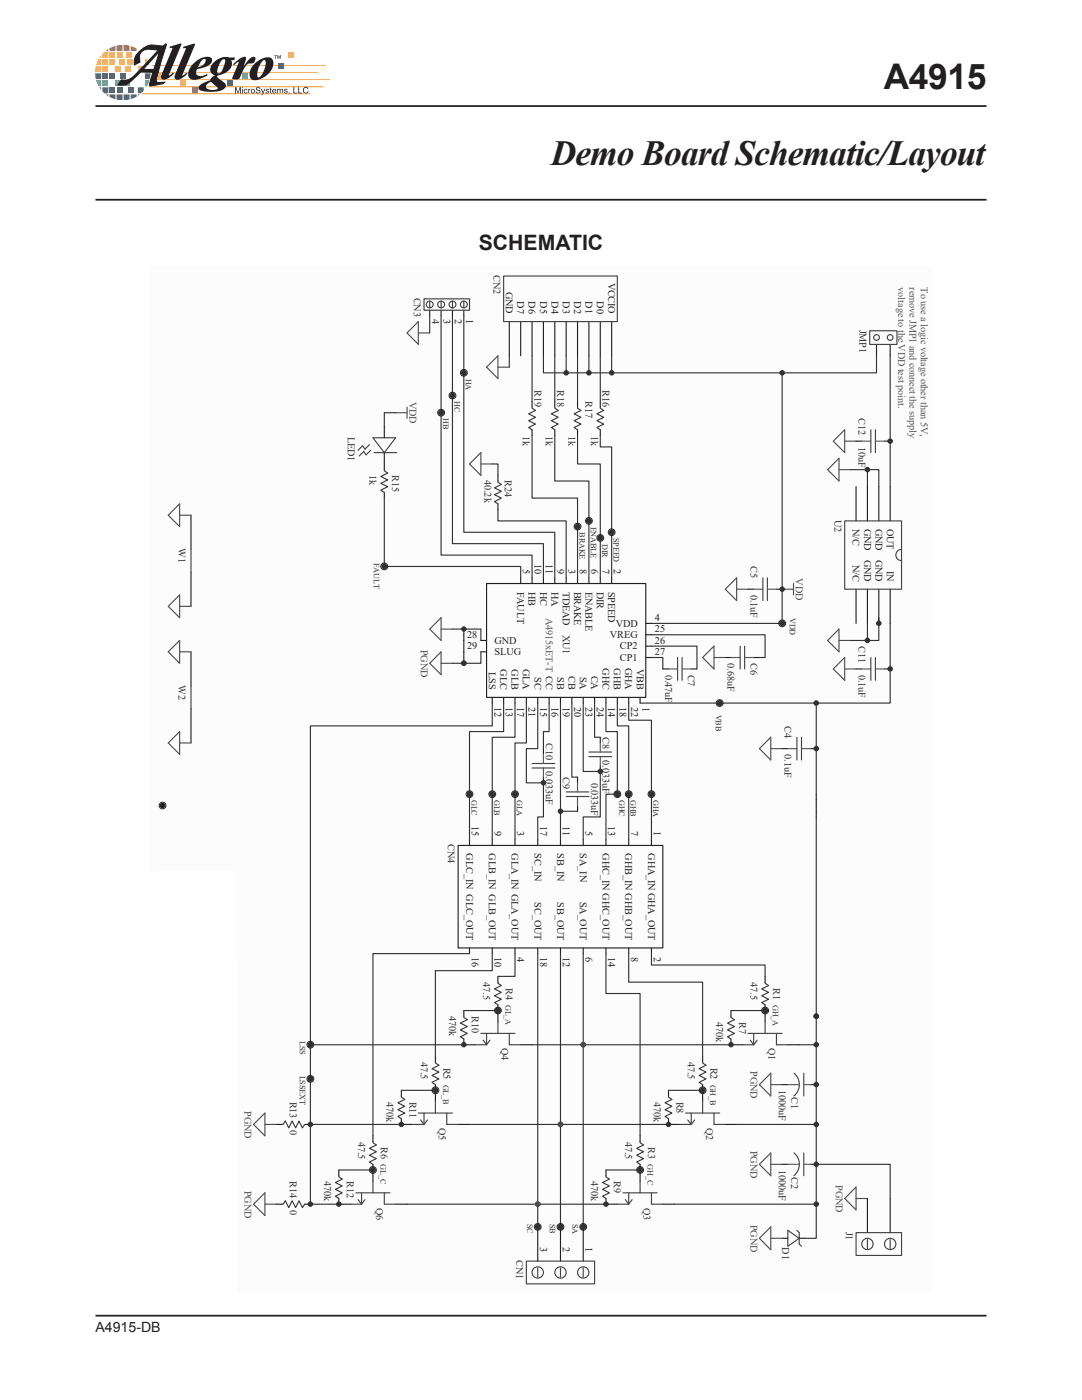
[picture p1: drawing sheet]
<svg xmlns="http://www.w3.org/2000/svg" width="216mm" height="279mm" viewBox="0 0 216 279" stroke-linecap="round" stroke-linejoin="round" font-family="sans-serif">
<defs><g id="words">
<g font-size="7.1" fill="#231f20">
<text x="176.3" y="17.8">A4915</text>
<text x="109.9" y="32.9">Demo Board Schematic/Layout</text>
</g>
<text font-size="4.2" fill="#231f20" x="95.5" y="49.8">SCHEMATIC</text>
<text font-size="2.8" fill="#231f20" x="19" y="265.9">A4915-DB</text>
<g font-size="2" fill="#323031">
<text x="82.6" y="59.4" transform="rotate(90 82.6 59.4)">CN3</text>
<text x="98.5" y="54.9" transform="rotate(90 98.5 54.9)">CN2</text>
<text x="171.5" y="65.8" transform="rotate(90 171.5 65.8)">JMP1</text>
<text x="106.6" y="77.8" transform="rotate(90 106.6 77.8)">R19</text>
<text x="111.2" y="77.8" transform="rotate(90 111.2 77.8)">R18</text>
<text x="120.2" y="77.8" transform="rotate(90 120.2 77.8)">R16</text>
<text x="116.8" y="80.1" transform="rotate(90 116.8 80.1)">R17</text>
<text x="171.3" y="83.5" transform="rotate(90 171.3 83.5)">C12</text>
<text x="69.4" y="87.1" transform="rotate(90 69.4 87.1)">LED1</text>
<text x="104.4" y="86.9" transform="rotate(90 104.4 86.9)">1k</text>
<text x="108.9" y="86.9" transform="rotate(90 108.9 86.9)">1k</text>
<text x="113.4" y="86.9" transform="rotate(90 113.4 86.9)">1k</text>
<text x="118" y="86.9" transform="rotate(90 118 86.9)">1k</text>
<text x="171.3" y="89.2" transform="rotate(90 171.3 89.2)">10uF</text>
<text x="73.7" y="94.9" transform="rotate(90 73.7 94.9)">1k</text>
<text x="78.3" y="94.9" transform="rotate(90 78.3 94.9)">R15</text>
<text x="96.6" y="95.8" transform="rotate(90 96.6 95.8)">40.2k</text>
<text x="100.7" y="95.8" transform="rotate(90 100.7 95.8)">R24</text>
<text x="166.5" y="103.7" transform="rotate(90 166.5 103.7)">U2</text>
<text x="35.6" y="109.4" transform="rotate(90 35.6 109.4)">W1</text>
<text x="149.7" y="113.1" transform="rotate(90 149.7 113.1)">C5</text>
<text x="149.7" y="118.7" transform="rotate(90 149.7 118.7)">0.1uF</text>
<text x="112.3" y="126.7" transform="rotate(90 112.3 126.7)">XU1</text>
<text x="171.3" y="129" transform="rotate(90 171.3 129)">C11</text>
<text x="35.6" y="136.7" transform="rotate(90 35.6 136.7)">W2</text>
<text x="132.7" y="134.6" transform="rotate(90 132.7 134.6)">0.47uF</text>
<text x="137.3" y="134.6" transform="rotate(90 137.3 134.6)">C7</text>
<text x="145.2" y="132.4" transform="rotate(90 145.2 132.4)">0.68uF</text>
<text x="149.7" y="132.4" transform="rotate(90 149.7 132.4)">C6</text>
<text x="171.3" y="134.6" transform="rotate(90 171.3 134.6)">0.1uF</text>
<text x="108.9" y="148.3" transform="rotate(90 108.9 148.3)">C10</text>
<text x="120.2" y="147.1" transform="rotate(90 120.2 147.1)">C8</text>
<text x="156.5" y="144.9" transform="rotate(90 156.5 144.9)">C4</text>
<text x="108.9" y="154" transform="rotate(90 108.9 154)">0.033uF</text>
<text x="112.3" y="155.1" transform="rotate(90 112.3 155.1)">C9</text>
<text x="120.2" y="151.7" transform="rotate(90 120.2 151.7)">0.033uF</text>
<text x="156.5" y="150.6" transform="rotate(90 156.5 150.6)">0.1uF</text>
<text x="118" y="156.2" transform="rotate(90 118 156.2)">0.033uF</text>
<text x="89.4" y="168.5" transform="rotate(90 89.4 168.5)">CN4</text>
<text x="96.4" y="196" transform="rotate(90 96.4 196)">47.5</text>
<text x="100.9" y="197.1" transform="rotate(90 100.9 197.1)">R4</text>
<text x="149.7" y="196" transform="rotate(90 149.7 196)">47.5</text>
<text x="154.3" y="197.1" transform="rotate(90 154.3 197.1)">R1</text>
<text x="89.6" y="202.8" transform="rotate(90 89.6 202.8)">470k</text>
<text x="94.1" y="202.8" transform="rotate(90 94.1 202.8)">R10</text>
<text x="142.9" y="204" transform="rotate(90 142.9 204)">470k</text>
<text x="147.5" y="204" transform="rotate(90 147.5 204)">R7</text>
<text x="100.1" y="209.2" transform="rotate(90 100.1 209.2)">Q4</text>
<text x="153.4" y="209.2" transform="rotate(90 153.4 209.2)">Q1</text>
<text x="83.9" y="211.9" transform="rotate(90 83.9 211.9)">47.5</text>
<text x="88.5" y="213.1" transform="rotate(90 88.5 213.1)">R5</text>
<text x="137.3" y="211.9" transform="rotate(90 137.3 211.9)">47.5</text>
<text x="141.8" y="213.1" transform="rotate(90 141.8 213.1)">R2</text>
<text x="57.9" y="219.9" transform="rotate(90 57.9 219.9)">R13</text>
<text x="77.1" y="219.9" transform="rotate(90 77.1 219.9)">470k</text>
<text x="81.7" y="219.9" transform="rotate(90 81.7 219.9)">R11</text>
<text x="130.4" y="219.9" transform="rotate(90 130.4 219.9)">470k</text>
<text x="135" y="219.9" transform="rotate(90 135 219.9)">R8</text>
<text x="155.4" y="217.6" transform="rotate(90 155.4 217.6)">1000uF</text>
<text x="157.9" y="219" transform="rotate(90 157.9 219)">C1</text>
<text x="57.9" y="225.6" transform="rotate(90 57.9 225.6)">0</text>
<text x="71.5" y="227.8" transform="rotate(90 71.5 227.8)">47.5</text>
<text x="87.6" y="225.1" transform="rotate(90 87.6 225.1)">Q5</text>
<text x="124.8" y="227.8" transform="rotate(90 124.8 227.8)">47.5</text>
<text x="140.9" y="225.1" transform="rotate(90 140.9 225.1)">Q2</text>
<text x="76" y="229" transform="rotate(90 76 229)">R6</text>
<text x="129.3" y="229" transform="rotate(90 129.3 229)">R3</text>
<text x="155.4" y="233.5" transform="rotate(90 155.4 233.5)">1000uF</text>
<text x="57.9" y="235.8" transform="rotate(90 57.9 235.8)">R14</text>
<text x="64.7" y="235.8" transform="rotate(90 64.7 235.8)">470k</text>
<text x="69.2" y="235.8" transform="rotate(90 69.2 235.8)">R12</text>
<text x="118" y="235.8" transform="rotate(90 118 235.8)">470k</text>
<text x="122.5" y="235.8" transform="rotate(90 122.5 235.8)">R9</text>
<text x="157.9" y="234.9" transform="rotate(90 157.9 234.9)">C2</text>
<text x="57.9" y="241.5" transform="rotate(90 57.9 241.5)">0</text>
<text x="75.1" y="241" transform="rotate(90 75.1 241)">Q6</text>
<text x="128.4" y="241" transform="rotate(90 128.4 241)">Q3</text>
<text x="168.8" y="245.8" transform="rotate(90 168.8 245.8)">J1</text>
<text x="103" y="251.5" transform="rotate(90 103 251.5)">CN1</text>
<text x="156.1" y="249" transform="rotate(90 156.1 249)">D1</text>
</g>
<g font-size="2" fill="#231f20">
<text x="100.9" y="58.3" transform="rotate(90 100.9 58.3)">GND</text>
<text x="121.4" y="56.4" transform="rotate(90 121.4 56.4)">VCCIO</text>
<text x="86.2" y="63.7" transform="rotate(90 86.2 63.7)">4</text>
<text x="88.5" y="63.7" transform="rotate(90 88.5 63.7)">3</text>
<text x="90.7" y="63.7" transform="rotate(90 90.7 63.7)">2</text>
<text x="93" y="63.7" transform="rotate(90 93 63.7)">1</text>
<text x="103.2" y="60.2" transform="rotate(90 103.2 60.2)">D7</text>
<text x="105.5" y="60.2" transform="rotate(90 105.5 60.2)">D6</text>
<text x="107.8" y="60.2" transform="rotate(90 107.8 60.2)">D5</text>
<text x="110" y="60.2" transform="rotate(90 110 60.2)">D4</text>
<text x="112.3" y="60.2" transform="rotate(90 112.3 60.2)">D3</text>
<text x="114.6" y="60.2" transform="rotate(90 114.6 60.2)">D2</text>
<text x="116.8" y="60.2" transform="rotate(90 116.8 60.2)">D1</text>
<text x="119.1" y="60.2" transform="rotate(90 119.1 60.2)">D0</text>
<text x="170.1" y="105.6" transform="rotate(90 170.1 105.6)">N/C</text>
<text x="172.4" y="105.6" transform="rotate(90 172.4 105.6)">GND</text>
<text x="174.7" y="105.6" transform="rotate(90 174.7 105.6)">GND</text>
<text x="176.9" y="105.6" transform="rotate(90 176.9 105.6)">OUT</text>
<text x="104.4" y="113.6" transform="rotate(90 104.4 113.6)">5</text>
<text x="106.6" y="112.6" transform="rotate(90 106.6 112.6)">10</text>
<text x="108.9" y="112.6" transform="rotate(90 108.9 112.6)">11</text>
<text x="111.2" y="113.6" transform="rotate(90 111.2 113.6)">9</text>
<text x="113.4" y="113.6" transform="rotate(90 113.4 113.6)">3</text>
<text x="115.7" y="113.6" transform="rotate(90 115.7 113.6)">8</text>
<text x="118" y="113.6" transform="rotate(90 118 113.6)">6</text>
<text x="120.2" y="113.6" transform="rotate(90 120.2 113.6)">7</text>
<text x="122.5" y="113.6" transform="rotate(90 122.5 113.6)">2</text>
<text x="170.1" y="112.7" transform="rotate(90 170.1 112.7)">N/C</text>
<text x="172.4" y="111.7" transform="rotate(90 172.4 111.7)">GND</text>
<text x="174.7" y="111.7" transform="rotate(90 174.7 111.7)">GND</text>
<text x="176.9" y="113.9" transform="rotate(90 176.9 113.9)">IN</text>
<text x="103.2" y="118.1" transform="rotate(90 103.2 118.1)">FAULT</text>
<text x="105.5" y="118.1" transform="rotate(90 105.5 118.1)">HB</text>
<text x="107.8" y="118.1" transform="rotate(90 107.8 118.1)">HC</text>
<text x="110" y="118.1" transform="rotate(90 110 118.1)">HA</text>
<text x="112.3" y="118.1" transform="rotate(90 112.3 118.1)">TDEAD</text>
<text x="114.6" y="118.1" transform="rotate(90 114.6 118.1)">BRAKE</text>
<text x="116.8" y="118.1" transform="rotate(90 116.8 118.1)">ENABLE</text>
<text x="119.1" y="118.1" transform="rotate(90 119.1 118.1)">DIR</text>
<text x="121.4" y="118.1" transform="rotate(90 121.4 118.1)">SPEED</text>
<text x="122.9" y="125.1">VDD</text>
<text x="130.7" y="123.9">4</text>
<text x="93.2" y="127.3">28</text>
<text x="93.2" y="129.6">29</text>
<text x="98.7" y="128.5">GND</text>
<text x="98.7" y="130.7">SLUG</text>
<text x="121.7" y="127.3">VREG</text>
<text x="123.7" y="129.6">CP2</text>
<text x="123.7" y="131.9">CP1</text>
<text x="130.7" y="128.5">26</text>
<text x="130.7" y="130.7">27</text>
<text x="130.7" y="126.2">25</text>
<text x="97.5" y="134.2" transform="rotate(90 97.5 134.2)">LSS</text>
<text x="99.8" y="133.6" transform="rotate(90 99.8 133.6)">GLC</text>
<text x="102.1" y="133.6" transform="rotate(90 102.1 133.6)">GLB</text>
<text x="104.4" y="133.5" transform="rotate(90 104.4 133.5)">GLA</text>
<text x="106.6" y="135.2" transform="rotate(90 106.6 135.2)">SC</text>
<text x="111.2" y="135.2" transform="rotate(90 111.2 135.2)">SB</text>
<text x="113.4" y="134.9" transform="rotate(90 113.4 134.9)">CB</text>
<text x="115.7" y="135" transform="rotate(90 115.7 135)">SA</text>
<text x="118" y="134.8" transform="rotate(90 118 134.8)">CA</text>
<text x="120.2" y="133.4" transform="rotate(90 120.2 133.4)">GHC</text>
<text x="122.5" y="133.4" transform="rotate(90 122.5 133.4)">GHB</text>
<text x="124.8" y="133.3" transform="rotate(90 124.8 133.3)">GHA</text>
<text x="127" y="133.5" transform="rotate(90 127 133.5)">VBB</text>
<text x="98.7" y="141" transform="rotate(90 98.7 141)">12</text>
<text x="100.9" y="141" transform="rotate(90 100.9 141)">13</text>
<text x="103.2" y="141" transform="rotate(90 103.2 141)">17</text>
<text x="105.5" y="141" transform="rotate(90 105.5 141)">21</text>
<text x="107.8" y="141" transform="rotate(90 107.8 141)">15</text>
<text x="110" y="141" transform="rotate(90 110 141)">16</text>
<text x="112.3" y="141" transform="rotate(90 112.3 141)">19</text>
<text x="114.6" y="141" transform="rotate(90 114.6 141)">20</text>
<text x="116.8" y="141" transform="rotate(90 116.8 141)">23</text>
<text x="119.1" y="141" transform="rotate(90 119.1 141)">24</text>
<text x="121.4" y="141" transform="rotate(90 121.4 141)">14</text>
<text x="123.6" y="141" transform="rotate(90 123.6 141)">18</text>
<text x="125.9" y="141" transform="rotate(90 125.9 141)">22</text>
<text x="128.2" y="141" transform="rotate(90 128.2 141)">1</text>
<text x="94.1" y="164.9" transform="rotate(90 94.1 164.9)">15</text>
<text x="98.7" y="165.9" transform="rotate(90 98.7 165.9)">9</text>
<text x="103.2" y="165.9" transform="rotate(90 103.2 165.9)">3</text>
<text x="107.8" y="164.9" transform="rotate(90 107.8 164.9)">17</text>
<text x="112.3" y="164.9" transform="rotate(90 112.3 164.9)">11</text>
<text x="116.8" y="165.9" transform="rotate(90 116.8 165.9)">5</text>
<text x="121.4" y="164.9" transform="rotate(90 121.4 164.9)">13</text>
<text x="125.9" y="165.9" transform="rotate(90 125.9 165.9)">7</text>
<text x="130.4" y="165.9" transform="rotate(90 130.4 165.9)">1</text>
<text x="93" y="170.3" transform="rotate(90 93 170.3)">GLC_IN GLC_OUT</text>
<text x="97.5" y="170.3" transform="rotate(90 97.5 170.3)">GLB_IN GLB_OUT</text>
<text x="102.1" y="170.3" transform="rotate(90 102.1 170.3)">GLA_IN GLA_OUT</text>
<text x="106.6" y="170.3" transform="rotate(90 106.6 170.3)">SC_IN</text>
<text x="111.2" y="170.3" transform="rotate(90 111.2 170.3)">SB_IN</text>
<text x="115.7" y="170.3" transform="rotate(90 115.7 170.3)">SA_IN</text>
<text x="120.2" y="170.3" transform="rotate(90 120.2 170.3)">GHC_IN GHC_OUT</text>
<text x="124.8" y="170.3" transform="rotate(90 124.8 170.3)">GHB_IN GHB_OUT</text>
<text x="129.3" y="170.3" transform="rotate(90 129.3 170.3)">GHA_IN GHA_OUT</text>
<text x="115.7" y="179.9" transform="rotate(90 115.7 179.9)">SA_OUT</text>
<text x="106.6" y="180.1" transform="rotate(90 106.6 180.1)">SC_OUT</text>
<text x="111.2" y="180.1" transform="rotate(90 111.2 180.1)">SB_OUT</text>
<text x="94.1" y="191" transform="rotate(90 94.1 191)">16</text>
<text x="98.7" y="191" transform="rotate(90 98.7 191)">10</text>
<text x="103.2" y="191" transform="rotate(90 103.2 191)">4</text>
<text x="107.8" y="191" transform="rotate(90 107.8 191)">18</text>
<text x="112.3" y="191" transform="rotate(90 112.3 191)">12</text>
<text x="116.8" y="191" transform="rotate(90 116.8 191)">6</text>
<text x="121.4" y="191" transform="rotate(90 121.4 191)">14</text>
<text x="125.9" y="191" transform="rotate(90 125.9 191)">8</text>
<text x="130.4" y="191" transform="rotate(90 130.4 191)">2</text>
<text x="107.8" y="248.9" transform="rotate(90 107.8 248.9)">3</text>
<text x="112.3" y="248.9" transform="rotate(90 112.3 248.9)">2</text>
<text x="116.8" y="248.9" transform="rotate(90 116.8 248.9)">1</text>
</g>
<g font-size="2" fill="#58595b">
<text x="179.2" y="57.4" transform="rotate(90 179.2 57.4)">voltage to the VDD test point.</text>
<text x="181.5" y="57.4" transform="rotate(90 181.5 57.4)">remove JMP1 and connect the supply</text>
<text x="183.8" y="57.4" transform="rotate(90 183.8 57.4)">To use a logic voltage other than 5V,</text>
<text x="108.9" y="123.3" transform="rotate(90 108.9 123.3)">A4915xET-T CC</text>
</g>
<g font-size="2" fill="#4b4c4d">
<text x="81.7" y="80.2" transform="rotate(90 81.7 80.2)">VDD</text>
<text x="158.8" y="115.4" transform="rotate(90 158.8 115.4)">VDD</text>
<text x="84" y="129.7" transform="rotate(90 84 129.7)">PGND</text>
<text x="149.8" y="213.8" transform="rotate(90 149.8 213.8)">PGND</text>
<text x="48.8" y="221.7" transform="rotate(90 48.8 221.7)">PGND</text>
<text x="149.8" y="229.7" transform="rotate(90 149.8 229.7)">PGND</text>
<text x="48.8" y="237.6" transform="rotate(90 48.8 237.6)">PGND</text>
<text x="166.8" y="236.5" transform="rotate(90 166.8 236.5)">PGND</text>
<text x="149.8" y="244.4" transform="rotate(90 149.8 244.4)">PGND</text>
</g>
<g font-size="1.6" fill="#323031">
<text x="92.9" y="75.6" transform="rotate(90 92.9 75.6)">HA</text>
<text x="88.4" y="83.5" transform="rotate(90 88.4 83.5)">HB</text>
<text x="90.7" y="80.1" transform="rotate(90 90.7 80.1)">HC</text>
<text x="115.6" y="106.2" transform="rotate(90 115.6 106.2)">BRAKE</text>
<text x="117.9" y="105.1" transform="rotate(90 117.9 105.1)">ENABLE</text>
<text x="122.4" y="107.4" transform="rotate(90 122.4 107.4)">SPEED</text>
<text x="74.6" y="112.4" transform="rotate(90 74.6 112.4)">FAULT</text>
<text x="120.2" y="108.5" transform="rotate(90 120.2 108.5)">DIR</text>
<text x="157.6" y="123.3" transform="rotate(90 157.6 123.3)">VDD</text>
<text x="142.8" y="142.6" transform="rotate(90 142.8 142.6)">VBB</text>
<text x="94.1" y="159.7" transform="rotate(90 94.1 159.7)">GLC</text>
<text x="98.6" y="159.7" transform="rotate(90 98.6 159.7)">GLB</text>
<text x="103.2" y="159.7" transform="rotate(90 103.2 159.7)">GLA</text>
<text x="123.6" y="159.7" transform="rotate(90 123.6 159.7)">GHC</text>
<text x="125.8" y="159.7" transform="rotate(90 125.8 159.7)">GHB</text>
<text x="130.4" y="159.7" transform="rotate(90 130.4 159.7)">GHA</text>
<text x="100.9" y="200.6" transform="rotate(90 100.9 200.6)">GL_A</text>
<text x="154.2" y="200.6" transform="rotate(90 154.2 200.6)">GH_A</text>
<text x="59.8" y="207.8" transform="rotate(90 59.8 207.8)">LSS</text>
<text x="59.8" y="214.7" transform="rotate(90 59.8 214.7)">LSSEXT</text>
<text x="88.4" y="216.5" transform="rotate(90 88.4 216.5)">GL_B</text>
<text x="141.7" y="216.5" transform="rotate(90 141.7 216.5)">GH_B</text>
<text x="75.9" y="232.4" transform="rotate(90 75.9 232.4)">GL_C</text>
<text x="129.2" y="232.4" transform="rotate(90 129.2 232.4)">GH_C</text>
<text x="105.2" y="244.2" transform="rotate(90 105.2 244.2)">SC</text>
<text x="109.7" y="244.2" transform="rotate(90 109.7 244.2)">SB</text>
<text x="114.3" y="244.2" transform="rotate(90 114.3 244.2)">SA</text>
</g>
</g></defs>
<path d="M19 39.9h177.8M19 21.2h177.8M19 262.6h177.8" fill="none" stroke="#231f20" stroke-width=".35"/>
<path d="M28.3 18.7h33.6M29.7 17.3h34.8M30.3 15.9h35.6" fill="none" stroke="#f89d33" stroke-width=".2"/>
<path d="M27.5 18.8h.4l-.4 .3z" fill="#583a97"/>
<path d="M20.2 11v.5h-.4z" fill="#f1592f"/>
<path d="M19.7 11.8h.5v1.2h-1z" fill="#f89d33"/>
<path d="M19.1 13.2h1.1v1.2h-1.2z" fill="#fff101"/>
<path d="M19 14.6h1.2v1.2h-1.1z" fill="#36b557"/>
<path d="M19.2 16h1v1.2h-.5z" fill="#00a6bf"/>
<path d="M19.8 17.4h.4v.5z" fill="#0078c0"/>
<path d="M21.1 10.1l.5-.3v.3z" fill="#ed1255"/>
<path d="M20.4 10.8l.4-.4h.8v1.1h-1.2z" fill="#f1592f"/>
<path d="M20.4 11.8h1.2v1.2h-1.2z" fill="#f89d33"/>
<path d="M20.4 13.2h1.2v1.2h-1.2z" fill="#fff101"/>
<path d="M20.4 14.6h1.2v1.2h-1.2z" fill="#36b557"/>
<path d="M20.4 16h1.2v1.2h-1.2z" fill="#00a6bf"/>
<path d="M20.4 17.4h1.2v1.2h-.8l-.4-.4z" fill="#0078c0"/>
<path d="M21.1 18.8h.5v.4z" fill="#583a97"/>
<path d="M21.8 9.6l1.2-.4v.9h-1.2z" fill="#ed1255"/>
<path d="M21.8 10.4h1.2v1.1h-1.2z" fill="#f1592f"/>
<path d="M21.8 11.8h1.2v1.2h-1.2z" fill="#f89d33"/>
<path d="M22.9 13.2h1.1v1.2h-1.1z" fill="#fff101"/>
<path d="M21.8 14.6h1.2v1.2h-1.2z" fill="#36b557"/>
<path d="M22.9 16h1.1v1.2h-1.1z" fill="#00a6bf"/>
<path d="M21.8 17.4h1.2v1.2h-1.2z" fill="#0078c0"/>
<path d="M21.8 18.8h1.2v1l-1.2-.5z" fill="#583a97"/>
<path d="M23.3 9.1l1.1-.1v1.1h-1.1z" fill="#ed1255"/>
<path d="M23.3 10.4h1.1v1.1h-1.1z" fill="#f1592f"/>
<path d="M23.7 11.8h1.1v1.2h-1.1z" fill="#f89d33"/>
<path d="M25 13.2h1.2v1.2h-1.2z" fill="#fff101"/>
<path d="M24 14.6h1.2v1.2h-1.2z" fill="#36b557"/>
<path d="M24.7 16h1.2v1.2h-1.2z" fill="#00a6bf"/>
<path d="M23.3 17.4h1.1v1.2h-1.1z" fill="#0078c0"/>
<path d="M23.3 18.8h1.1v1.2l-1.1-.1z" fill="#583a97"/>
<path d="M24.7 9l1.2 .1v1h-1.2z" fill="#ed1255"/>
<path d="M25.1 10.4h1.2v1.1h-1.2z" fill="#f1592f"/>
<path d="M27.6 13.2h1.2v1.2h-1.2z" fill="#fff101"/>
<path d="M25.6 17.4h1.2v1.2h-1.2z" fill="#0078c0"/>
<g fill="#583a97">
<path d="M24.7 18.8h1.2v1l-1.2 .2z"/>
<path d="M26.1 18.8h1.2v.5l-1.2 .5z"/>
</g>
<path d="M25.4 11.8h1.2v1.2h-1.2z" fill="#f89d33"/>
<path d="M27.5 17.4h1.2a1.14 1.14 0 0 1-.5 1.2h-.7z" fill="#0078c0"/>
<path d="M28.9 11.8h.4l.5 1.2h-.9z" fill="#f89d33"/>
<path d="M28.9 14.6h1.1l-.1 1.2h-1z" fill="#36b557"/>
<path d="M28.9 16h.9l-.5 1.2h-.4z" fill="#00a6bf"/>
<path d="M26.1 9.2l1.2 .5v.4h-1.2z" fill="#ed1255"/>
<path d="M31.3 14.6h1.2v1.2h-1.2z" fill="#fff101"/>
<path d="M38.4 17.4h1.1v1.2h-1.1z" fill="#ed1255"/>
<path d="M45.2 16h1.2v1.2h-1.2z" fill="#36b557"/>
<path d="M48.3 14.6h1.2v1.2h-1.2z" fill="#00a6bf"/>
<path d="M57.6 10.4h1.2v1.2h-1.2z" fill="#f1592f"/>
<path d="M36 16h1.2v1.2h-1.2z" fill="#f89d33"/>
<path d="M30.3 13.1h34.7M30.5 14.5h32.9" fill="none" stroke="#f89d33" stroke-width=".2"/>
<path d="M55.4 12.5h1.2v1.2h-1.2z" fill="#583a97"/>
<g fill="#231f20">
<path d="M46.9 17.4h.2l.4 1 .3-1h.3v1.2h-.2v-1l-.3 1h-.2l-.3-1v1h-.2z"/>
<path d="M48.8 17.8h.4l.2 .2-.2-.1a.3 .3 0 0 0-.4 .3 .3 .3 0 0 0 .4 .3l.2-.2-.1 .2a.38 .38 0 0 1-.6-.1v-.4z"/>
<path d="M49.6 17.7h.1v.2l.3-.2-.3 .4v.5h-.1z"/>
<path d="M51.2 17.4h.6l.2 .4-.5-.3-.3 .2 .8 .4a.47 .47 0 0 1-.5 .6 .47 .47 0 0 1-.5-.5l.5 .3 .3-.2-.7-.4z"/>
<path d="M52.1 17.7h.2l.2 .8 .2-.8h.2l-.2 .6a.59 .59 0 0 1-.5 .7v-.2l.2-.1z"/>
<path d="M53.1 17.8l.2-.1 .4 .2-.2 .1-.2-.2-.2 .2 .6 .2-.2 .4-.5-.1v-.2l.4 .2 .2-.1-.5-.3z"/>
<path d="M53.9 17.5l.3 .2-.1 .2v.5l.1 .2h-.3v-.7h-.1z"/>
<path d="M55.3 17.7l.1 .2 .3-.2 .2 .2 .4-.2 .2 .3v.6h-.2v-.5l-.1-.2-.2 .2v.5h-.2v-.6l-.1-.1-.2 .1-.1 .6h-.1z"/>
<path d="M56.7 17.8l.3-.1 .3 .2-.1 .1-.2-.2-.2 .2 .5 .2-.1 .4-.5-.1v-.2l.3 .2 .2-.1-.5-.3z"/>
<path d="M33.9 9.3l2-.6 .3 .1-2.5 6.2 .9-.5 .1 .2-1 .8a.99 .99 0 0 1-1.5 0v-.4l2.2-5.3v-.2h-.5z"/>
<path d="M36.5 9.4l2.1-.7 .3 .1-2.5 6.3 .9-.6 .1 .2-.7 .6a1.75 1.75 0 0 1-1.7 .5 .77 .77 0 0 1 0-1l2.1-5-.1-.2h-.4z"/>
<path d="M38.6 12.7a3.2 3.2 0 0 1 3.5-1.2 .92 .92 0 0 1-.4 1.5l-.9 .4-1.5 .4 .2-.4a1.45 1.45 0 0 0 1.5-1.6 1.31 1.31 0 0 0-1.3 1.2 1.96 1.96 0 0 0-.4 2 1.96 1.96 0 0 0 2-.2l.1 .2a4.2 4.2 0 0 1-3.3 .8 1.53 1.53 0 0 1-.1-2.3z"/>
<path d="M46.5 12.9l1.2-1.1a1.35 1.35 0 0 1 1.3-.4l.1 .4-.5 1.5 .8-1.2a1.12 1.12 0 0 1 1.5-.6 .95 .95 0 0 1-.2 1 .95 .95 0 0 1-1 .2 3.9 3.9 0 0 0-1.6 2.2 .99 .99 0 0 1-1.3 1l-.4-.1-.1-.2 1.3-3.2h-.1l-.8 .6z"/>
<path d="M50.8 12.8l.8-.7 1-.5 .1 .4a3.6 3.6 0 0 0-1.2 3.4h.1a3.4 3.4 0 0 0 1.3-3.4h-.2l-.1-.4a1.24 1.24 0 0 1 1.5 0 1.24 1.24 0 0 1 .4 1.4 3.9 3.9 0 0 1-4.1 2.9 1.58 1.58 0 0 1-.3-2.3z"/>
<path d="M42.7 12.4l.7-.6 1-.4 .1 .5-.5 .4a2.92 2.92 0 0 0-.5 2.3 .75 .75 0 0 0 .9-.7l.5-1.7v-.3h-.4l-.1-.5 2.5 .1-.1 .5h-.7a1.92 1.92 0 0 1-1.2 2.6l-1.5 .5a.46 .46 0 0 0 .4 .7l1 .7 .3 .5a1.75 1.75 0 0 1-1.9 1.3 5.5 5.5 0 0 1-3.5-.5 1.19 1.19 0 0 1 1-1.3l1.3-.5 .1 .3-.3 .2a.75 .75 0 0 0-.7 .8 .75 .75 0 0 0 .9 .6h.8a.51 .51 0 0 0 .6-.4l-1.3-1.2a.95 .95 0 0 1 .8-1.3 1.28 1.28 0 0 1-1-.9 1.28 1.28 0 0 1 .5-1.4z"/>
<path d="M48.3 17.4v.2h.2v-.2zM48.3 17.7v.9h.2v-.9z"/>
<path d="M50.2 18.2a.3 .3 0 0 1 .6 0 .3 .3 0 0 1-.6 0zM50.1 18.2a.45 .45 0 0 0 .8 0 .45 .45 0 0 0-.8 0z"/>
<path d="M54.5 17.9h.4l.1 .2h-.5zM54.5 17.8a.47 .47 0 0 0-.2 .6 .47 .47 0 0 0 .6 .2l.2-.2-.4 .1-.2-.3h.6v-.2l-.2-.2z"/>
</g>
<path d="M27.8 10.3l.8-.7a3 3 0 0 1 2.6-.5h1.4a.51 .51 0 0 1 .6-.2l-2 6.9v.5l.6 .2 1-.1-.2 .3-2.6 .4-.2-.2 .7-2.5h-2.4a9.8 9.8 0 0 1-2.9 2.4l-.9 .2-.7-.1 .6-1a2.59 2.59 0 0 0 2.7-.9l4.7-5-2-.2a1.67 1.67 0 0 0-1.7 2.3v.3l-1.1 .6a2.78 2.78 0 0 1 1-2.7zM31.8 10.3l-1.1 3.6h-2.2z" fill="none" stroke="#231f20" stroke-width=".2"/>
<g fill="#231f20">
<path d="M57.6 18.4h.2l-.2 .5z"/>
<path d="M58.5 17.4h.2v1.1h.6v.1h-.8z"/>
<path d="M59.5 17.4h.2v1.1h.6v.1h-.8z"/>
<path d="M60.6 17.5l.6-.1 .3 .3-.1 .1a.44 .44 0 0 0-.7-.2 .44 .44 0 0 0 0 .7 .38 .38 0 0 0 .4 .2 .38 .38 0 0 0 .3-.3h.2a.62 .62 0 0 1-1 .3 .62 .62 0 0 1 0-1z"/>
<path d="M55.3 11h.2l.2 .5 .2-.5h.1v.7h-.1v-.5l-.2 .5-.3-.5v.5h-.1zM54.7 11h.5l-.2 .1v.6h-.1v-.6z"/>
</g>
<path d="M27.8 10.3a2.78 2.78 0 0 0-1 2.7l1.1-.6a1.82 1.82 0 0 1 1.7-2.6l2 .2-5.1 5.4a2.39 2.39 0 0 1-2.3 .5l-.6 1a2.72 2.72 0 0 0 2.8-.9l1.7-1.6h2.4l-.7 2.7h.6l2.2-.4 .2-.3-1 .1-.6-.2v-.5l2-6.9a.51 .51 0 0 0-.6 .2l-.3 .1a4.9 4.9 0 0 0-2.9 0zM31.8 10.3l-1.1 3.6h-2.2z" fill-rule="evenodd" fill="#231f20"/>
<path d="M30 53.1h155.9v204.8h-138.4l-.3-84.1h-17.2z" fill="#fcfcfc"/>
<circle cx="116.4" cy="208.5" r=".45" fill="#323031"/>
<circle cx="116.4" cy="208.5" r=".45" fill="none" stroke="#323031" stroke-width=".2"/>
<circle cx="111.8" cy="224.4" r=".45" fill="#323031"/>
<circle cx="111.8" cy="224.4" r=".45" fill="none" stroke="#323031" stroke-width=".2"/>
<circle cx="107.3" cy="240.3" r=".45" fill="#323031"/>
<circle cx="107.3" cy="240.3" r=".45" fill="none" stroke="#323031" stroke-width=".2"/>
<g fill="none" stroke="#231f20" stroke-width=".23">
<path d="M85.7 61.9v1.1M88 61.9v1.1M90.3 61.9v1.1M92.6 61.9v1.1M101.6 64.2v6.8M103.9 64.2v6.8M106.2 64.2v6.8M108.4 64.2v6.8M110.7 64.2v6.8M113 64.2v6.8M115.2 64.2v6.8M117.5 64.2v6.8"/>
<path d="M119.8 64.2v6.8M122 64.2v6.8M76.7 92.6v1.1M76.7 98.3v1.1M170.8 97.1v6.9M173.1 97.1v6.9M175.4 97.1v6.9M177.6 97.1v6.9M38.1 102.8v6.8M38.1 114.2v6.8M170.8 117.6v6.8M173.1 117.6v6.8"/>
<path d="M175.4 117.6v6.8M177.6 117.6v6.8M38.1 130.1v6.8M38.1 141.4v6.9M119.8 147.1v1.2M119.8 152.8v1.2M32.4 160.8h.1"/>
</g>
<g fill="none" stroke="#414243" stroke-width=".23">
<path d="M100.5 55.1h22.7v9.1h-22.7zM38.1 109.6v4.6M168.5 104h11.4v13.6h-11.4zM179.9 109.6a1.13 1.13 0 0 0-1.1 1.2 1.13 1.13 0 0 0 1.1 1.1M38.1 136.9v4.5M117.5 150.1h4.5M117.5 151h4.5"/>
<circle cx="85.8" cy="60.8" r=".68"/>
<circle cx="88" cy="60.8" r=".68"/>
<circle cx="90.3" cy="60.8" r=".68"/>
<circle cx="92.6" cy="60.8" r=".68"/>
</g>
<path d="M84.6 59.6h9.1v2.3h-9.1zM85.7 60.1v1.4M88 60.1v1.4M90.3 60.1v1.4M92.6 60.1v1.4M76.7 93.7v.3l.7 .4-1.4 .7 1.4 .7-1.4 .7 1.4 .6-1.4 .7 .7 .5" fill="none" stroke="#3a393a" stroke-width=".23"/>
<path d="M119.8 148.3v1.8M119.8 151v1.8" fill="none" stroke="#58595b" stroke-width=".23"/>
<circle cx="32.4" cy="160.8" r=".45" fill="#231f20"/>
<g fill="none" stroke="#231f20" stroke-width=".2">
<circle cx="32.4" cy="160.8" r=".45"/>
<circle cx="32.4" cy="160.8" r=".67"/>
</g>
<g fill="none" stroke="#4b4c4d" stroke-width=".23">
<path d="M83.5 64.2v4.5l-2.3-2.2zM83.5 66.5h2.2M99.4 73.3h2.2M99.4 71v4.5l-2.3-2.2zM79 82.4h2.2M81.2 81.2v2.3M96 90.3v4.6l-2.3-2.3zM96 92.6h2.2M166.3 88l2.2-2.2v4.5zM167.4 91.5v4.5l-2.3-2.3zM167.4 93.7h2.3M168.5 88h2.3"/>
<path d="M35.8 102.8h2.3M35.8 100.6v4.5l-2.2-2.3zM35.8 118.7v4.6l-2.2-2.3zM144.7 117.6l2.3-2.3v4.6zM147 117.6h2.3M156.1 117.6h2.2M158.3 116.5v2.2M35.8 130.1h2.3M35.8 121h2.3M35.8 127.8v4.6l-2.2-2.3zM85.7 125.5l2.3-2.2v4.5zM88 130.1v4.5l-2.3-2.2z"/>
<path d="M88 125.5h2.3M88 132.4h2.3M142.5 129v4.5l-2.3-2.3zM142.5 131.2h2.2M165.1 127.8l2.3-2.3v4.6zM167.4 127.8h2.3M168.5 131.2v4.6l-2.2-2.3zM168.5 133.5h2.3M35.8 148.3h2.3M35.8 146v4.5l-2.2-2.2zM153.8 147.1v4.6l-2.3-2.3zM153.8 149.4h2.3"/>
<path d="M153.8 214.2v4.5l-2.3-2.2zM153.8 216.5h2.3M50.6 224.4l2.3-2.3v4.6zM52.9 224.4h2.2M151.5 232.4l2.3-2.3v4.5zM153.8 232.4h2.3M170.8 239.2h2.3M170.8 236.9v4.6l-2.3-2.3zM50.6 240.3l2.3-2.2v4.5zM52.9 240.3h2.2"/>
</g>
<g fill="none" stroke="#231f20" stroke-width=".23">
<path d="M174.9 68.7v2.3M177.6 68.7v2.3M106.2 80.1v1.1M106.2 85.8v1.1M110.7 80.1v1.1M110.7 85.8v1.1M115.2 80.1v1.1M115.2 85.8v1.1M119.8 80.1v1.1M119.8 85.8v1.1M170.8 88h1.2M176.5 88h1.1"/>
<path d="M132.3 133.5h1.1M137.9 133.5h1.2M144.7 131.2h1.2M150.4 131.2h1.1M170.8 133.5h1.2M176.5 133.5h1.1M162.9 158.5v4.5M91.4 168.7h40.9v20.5h-40.9zM93.7 167.6v1.1M98.2 167.6v1.1M102.8 167.6v1.1M107.3 167.6v1.1"/>
<path d="M111.8 167.6v1.1M116.4 167.6v1.1M120.9 167.6v1.1M125.5 167.6v1.1M130 167.6v1.1M93.7 189.2v1.1M98.2 189.2v1.1M99.4 194.9v1.1M102.8 189.2v1.1M107.3 189.2v1.1M111.8 189.2v1.1M116.4 189.2v1.1"/>
<path d="M120.9 189.2v1.1M125.5 189.2v1.1M130 189.2v1.1M152.7 194.9v1.1M80.1 217.6v1.1M86.9 210.8v1.1M86.9 216.5v3.4M92.6 207.4v1.1h2.2M92.6 201.7v1.1M99.4 200.5v3.5M103.9 208.5h2.3M133.4 217.6v1.1"/>
<path d="M140.2 210.8v1.1M140.2 216.5v3.4M145.9 207.4v1.1h2.2M145.9 201.7v1.1M152.7 200.5v3.5M156.1 216.5h1.1M157.2 208.5h2.3M161.7 216.5h1.2M55.1 224.4h1.2M60.8 224.4h1.1M67.6 239.2v1.1h2.3M67.6 233.5v1.1"/>
<path d="M74.4 226.7v1.1M74.4 232.4v3.4M80.1 223.3v1.1h2.2M91.4 224.4h2.3M120.9 233.5v1.1M120.9 239.2v1.1h2.3M127.7 226.7v1.1M127.7 232.4v3.4M133.4 223.3v1.1h2.3M144.7 224.4h2.3M156.1 232.4h1.1M161.7 232.4h1.2"/>
<path d="M173.1 239.2v6.8M177.6 239.2v6.8M55.1 240.3h1.2M60.8 240.3h1.1M79 240.3h2.2M107.3 244.9v6.8M111.8 244.9v6.8M116.4 244.9v6.8M132.3 240.3h2.2"/>
</g>
<g fill="none" stroke="#414243" stroke-width=".23">
<path d="M173.5 66h5.5v2.7h-5.5zM174.9 67.9a.56 .56 0 0 1-.5-.8 .56 .56 0 0 1 1 0 .56 .56 0 0 1-.5 .8M177.6 67.9a.56 .56 0 0 1-.4-.8 .56 .56 0 0 1 .9 0 .56 .56 0 0 1-.4 .8M173.8 85.8v4.5M174.7 85.8v4.5M135.2 131.2v4.6M136.1 131.2v4.6M147.7 129v4.5M148.6 129v4.5M173.8 131.2v4.6M174.7 131.2v4.6M86.9 219.9v2.2"/>
<path d="M96 206.2h6.8M96.4 207.6l.7 .9 .7-.9M97.1 206.2v2.3h-2.3M99.4 204v2.2M101.6 206.2v2.3h2.3M140.2 219.9v2.2M149.3 206.2h6.8M149.7 207.6l.7 .9 .7-.9M150.4 206.2v2.3h-2.3M152.7 204v2.2M154.9 206.2v2.3h2.3M158.4 214.2a2.93 2.93 0 0 1 0 4.5"/>
<path d="M160.4 214.2v4.5M71 238.1h6.8M71.5 239.4l.6 .9 .7-.9M72.1 238.1v2.2h-2.2M74.4 235.8v2.3M76.7 238.1v2.2h2.3M83.5 222.1h6.8M83.9 223.5l.7 .9 .7-.9M84.6 222.1v2.3h-2.3M89.1 222.1v2.3h2.3M124.3 238.1h6.8M124.8 239.4l.7 .9 .6-.9"/>
<path d="M125.5 238.1v2.2h-2.3M127.7 235.8v2.3M130 238.1v2.2h2.3M136.8 222.1h6.8M137.2 223.5l.7 .9 .7-.9M137.9 222.1v2.3h-2.2M142.5 222.1v2.3h2.2M158.4 230.1a2.95 2.95 0 0 1 0 4.5M160.4 230.1v4.5M105 251.7h13.6v4.5h-13.6zM107.3 253v1.9M111.8 253v1.9"/>
<path d="M116.4 253v1.9M170.8 246h9.1v4.6h-9.1zM173.1 247.4v1.8M177.6 247.4v1.8"/>
<circle cx="107.3" cy="253.9" r="1.13"/>
<circle cx="111.8" cy="253.9" r="1.13"/>
<circle cx="116.4" cy="253.9" r="1.13"/>
<circle cx="173.1" cy="248.3" r="1.13"/>
<circle cx="177.6" cy="248.3" r="1.13"/>
</g>
<g fill="none" stroke="#323031" stroke-width=".23">
<path d="M85.7 63v3.5M88 63v47.8h18.2v4.5M90.3 63v45.5h18.1v6.8M92.6 63v43.2h18.1v9.1M101.6 71v2.3M106.2 71v9.1M177.6 71v26.1M76.7 99.4v13.7h27.2v2.2M79 82.4h-2.3v2.7M169.7 93.7h5.7v3.4M173.1 93.7v3.4M99.4 101.7v2.3h13.6v11.3"/>
<path d="M130 131.2h2.3v2.3M130 129h9.1v4.5M130 126.7h22.7v4.5h-1.2M173.1 124.4v3.4M175.4 124.4v3.4h-5.7M177.6 124.4v15.9h-14.7v18.2M98.2 140.3v4.6h-36.3v63.6h30.7M100.5 140.3v5.7h-6.8v21.6M102.8 140.3v6.8h-4.6v20.5M105 140.3v8h-2.2v19.3M107.3 140.3v9.1h-2.3v6.8h3.4v6.8h-1.1v4.6M109.6 140.3v5.7h-1.2v3.4"/>
<path d="M111.8 140.3v27.3M114.1 140.3v14.8h1.1M116.4 140.3v13.7h3.4v9h-3.4v4.6M118.6 140.3v6.8h1.2M120.9 140.3v5.7h2.3v12.5h-2.3v9.1M123.2 140.3v4.6h2.3v22.7M125.5 140.3v3.4h4.5v23.9M127.7 140.3h35.2M111.8 161.9h3.4M93.7 190.3h-19.3v36.4M98.2 190.3v3.4h-11.3v17.1M102.8 190.3v4.6h-3.4"/>
<path d="M107.3 190.3v54.6M111.8 190.3v54.6M116.4 190.3v54.6M120.9 190.3v8h6.8v28.4M125.5 190.3v5.7h14.7v14.8M130 190.3v2.3h22.7v2.3M80.1 217.6h6.8M92.6 201.7h6.8M106.2 208.5h39.7M133.4 217.6h6.8M145.9 201.7h6.8M159.5 208.5h3.4"/>
<path d="M67.6 233.5h6.8M93.7 224.4h39.7M120.9 233.5h6.8M147 224.4h15.9M177.6 239.2v-6.8h-14.7v14.7h-2.3M81.2 240.3h39.7M134.5 240.3h28.4"/>
</g>
<path d="M172 88h1.8M174.7 88h1.8M133.4 133.5h1.8M136.1 133.5h1.8M145.9 131.2h1.8M148.6 131.2h1.8M172 133.5h1.8M174.7 133.5h1.8M157.2 216.5h2.3M160.4 216.5h1.3M157.2 232.4h2.3M160.4 232.4h1.3" fill="none" stroke="#58595b" stroke-width=".23"/>
<g fill="none" stroke="#3a393a" stroke-width=".23">
<path d="M106.2 81.2v.3l.6 .4-1.3 .7 1.3 .7-1.3 .7 1.3 .6-1.3 .7 .7 .5M110.7 81.2v.3l.7 .4-1.4 .7 1.4 .7-1.4 .7 1.4 .6-1.4 .7 .7 .5M115.2 81.2v.3l.7 .4-1.3 .7 1.3 .7-1.3 .7 1.3 .6-1.3 .7 .6 .5M119.8 81.2v.3l.7 .4-1.4 .7 1.4 .7-1.4 .7 1.4 .6-1.4 .7 .7 .5M99.4 196v.2l.6 .5-1.3 .7 1.3 .6-1.3 .7 1.3 .7-1.3 .7 .7 .4M152.7 196v.2l.7 .5-1.4 .7 1.4 .6-1.4 .7 1.4 .7-1.4 .7 .7 .4M80.1 218.7v.3l.7 .4-1.4 .7 1.4 .7-1.4 .7 1.4 .6-1.4 .7 .7 .5M86.9 211.9v.2l.7 .5-1.4 .7 1.4 .7-1.4 .6 1.4 .7-1.4 .7 .7 .5M92.6 202.8v.3l.6 .4-1.3 .7 1.3 .7-1.3 .6 1.3 .7-1.3 .7 .7 .5M133.4 218.7v.3l.7 .4-1.4 .7 1.4 .7-1.4 .7 1.4 .6-1.4 .7 .7 .5M140.2 211.9v.2l.7 .5-1.4 .7 1.4 .7-1.4 .6 1.4 .7-1.4 .7 .7 .5M145.9 202.8v.3l.7 .4-1.4 .7 1.4 .7-1.4 .6 1.4 .7-1.4 .7 .7 .5"/>
<path d="M56.3 224.4h.2l.4-.7 .7 1.4 .7-1.4 .7 1.4 .7-1.4 .6 1.4 .5-.7M67.6 234.6v.3l.7 .4-1.4 .7 1.4 .7-1.4 .7 1.4 .7-1.4 .6 .7 .5M74.4 227.8v.2l.7 .5-1.4 .7 1.4 .7-1.4 .7 1.4 .6-1.4 .7 .7 .5M120.9 234.6v.3l.7 .4-1.4 .7 1.4 .7-1.4 .7 1.4 .7-1.4 .6 .7 .5M127.7 227.8v.2l.7 .5-1.4 .7 1.4 .7-1.4 .7 1.4 .6-1.4 .7 .7 .5M56.3 240.3h.2l.4-.7 .7 1.4 .7-1.4 .7 1.4 .7-1.4 .6 1.4 .5-.7"/>
</g>
<circle cx="116.4" cy="208.5" r=".45" fill="#4b4c4d"/>
<circle cx="116.4" cy="208.5" r=".45" fill="none" stroke="#4b4c4d" stroke-width=".2"/>
<circle cx="111.8" cy="224.4" r=".45" fill="#4b4c4d"/>
<circle cx="111.8" cy="224.4" r=".45" fill="none" stroke="#4b4c4d" stroke-width=".2"/>
<circle cx="107.3" cy="240.3" r=".45" fill="#4b4c4d"/>
<circle cx="107.3" cy="240.3" r=".45" fill="none" stroke="#4b4c4d" stroke-width=".2"/>
<path d="M122 71v3.4h34.1v50h-26.1M174.9 71v3.4h-18.8M98.2 92.6h1.2v2.3M106.2 86.9v12.5h9v15.9M110.7 86.9v9.1h6.8v19.3M115.2 86.9v5.7h4.6v22.7M119.8 86.9v2.3h2.2v26.1M162.9 163v69.4M61.9 208.5v15.9h18.2M61.9 224.4v15.9h5.7" fill="none" stroke="#323031" stroke-width=".23"/>
<path d="M99.4 94.9v1.1M99.4 100.6v1.1M149.3 117.6h1.1M154.9 117.6h1.2M92.6 126.7v4.5M108.4 149.4v1.1M108.4 155.1v1.1M115.2 155.1v1.1M130 158.5h.1M156.1 149.4h1.1M161.7 149.4h1.2M115.2 160.8v1.1" fill="none" stroke="#231f20" stroke-width=".23"/>
<path d="M99.4 96v.2l.6 .5-1.3 .7 1.3 .6-1.3 .7 1.3 .7-1.3 .7 .7 .5" fill="none" stroke="#3a393a" stroke-width=".23"/>
<path d="M152.2 115.3v4.6M153.1 115.3v4.6M106.2 152.4h4.5M106.2 153.3h4.5M113 158h4.5M113 159h4.5M159 147.1v4.6M159.9 147.1v4.6" fill="none" stroke="#414243" stroke-width=".23"/>
<path d="M150.4 117.6h1.8M153.1 117.6h1.8M108.4 150.5v1.9M108.4 153.3v1.8M115.2 156.2v1.8M115.2 159v1.8M157.2 149.4h1.8M159.9 149.4h1.8" fill="none" stroke="#58595b" stroke-width=".23"/>
<circle cx="130" cy="158.5" r=".45" fill="#231f20"/>
<g fill="none" stroke="#231f20" stroke-width=".2">
<circle cx="130" cy="158.5" r=".45"/>
<circle cx="130" cy="158.5" r=".67"/>
</g>
<path d="M125.5 158.5h.1" fill="none" stroke="#231f20" stroke-width=".23"/>
<circle cx="125.5" cy="158.5" r=".45" fill="#231f20"/>
<g fill="none" stroke="#231f20" stroke-width=".2">
<circle cx="125.5" cy="158.5" r=".45"/>
<circle cx="125.5" cy="158.5" r=".67"/>
</g>
<path d="M123.2 158.5h.1" fill="none" stroke="#231f20" stroke-width=".23"/>
<circle cx="123.2" cy="158.5" r=".45" fill="#231f20"/>
<g fill="none" stroke="#231f20" stroke-width=".2">
<circle cx="123.2" cy="158.5" r=".45"/>
<circle cx="123.2" cy="158.5" r=".67"/>
</g>
<path d="M102.8 158.5h.1" fill="none" stroke="#231f20" stroke-width=".23"/>
<circle cx="102.8" cy="158.5" r=".45" fill="#231f20"/>
<g fill="none" stroke="#231f20" stroke-width=".2">
<circle cx="102.8" cy="158.5" r=".45"/>
<circle cx="102.8" cy="158.5" r=".67"/>
</g>
<path d="M98.2 158.5h.1" fill="none" stroke="#231f20" stroke-width=".23"/>
<circle cx="98.2" cy="158.5" r=".45" fill="#231f20"/>
<g fill="none" stroke="#231f20" stroke-width=".2">
<circle cx="98.2" cy="158.5" r=".45"/>
<circle cx="98.2" cy="158.5" r=".67"/>
</g>
<path d="M93.7 158.5h.1" fill="none" stroke="#231f20" stroke-width=".23"/>
<circle cx="93.7" cy="158.5" r=".45" fill="#231f20"/>
<g fill="none" stroke="#231f20" stroke-width=".2">
<circle cx="93.7" cy="158.5" r=".67"/>
<circle cx="93.7" cy="158.5" r=".45"/>
</g>
<path d="M122 106.2h.1" fill="none" stroke="#231f20" stroke-width=".23"/>
<circle cx="122.1" cy="106.2" r=".45" fill="#231f20"/>
<g fill="none" stroke="#231f20" stroke-width=".2">
<circle cx="122.1" cy="106.2" r=".67"/>
<circle cx="122.1" cy="106.2" r=".45"/>
</g>
<path d="M119.8 107.4h.1" fill="none" stroke="#231f20" stroke-width=".23"/>
<circle cx="119.8" cy="107.4" r=".45" fill="#231f20"/>
<g fill="none" stroke="#231f20" stroke-width=".2">
<circle cx="119.8" cy="107.4" r=".45"/>
<circle cx="119.8" cy="107.4" r=".67"/>
</g>
<path d="M115.2 105.1h.1" fill="none" stroke="#231f20" stroke-width=".23"/>
<circle cx="115.2" cy="105.1" r=".45" fill="#231f20"/>
<g fill="none" stroke="#231f20" stroke-width=".2">
<circle cx="115.2" cy="105.1" r=".45"/>
<circle cx="115.2" cy="105.1" r=".67"/>
</g>
<path d="M117.5 104h.1" fill="none" stroke="#231f20" stroke-width=".23"/>
<circle cx="117.5" cy="103.9" r=".45" fill="#231f20"/>
<g fill="none" stroke="#231f20" stroke-width=".2">
<circle cx="117.5" cy="103.9" r=".45"/>
<circle cx="117.5" cy="103.9" r=".67"/>
</g>
<path d="M156.1 124.4h.1" fill="none" stroke="#231f20" stroke-width=".23"/>
<circle cx="156.1" cy="124.4" r=".44" fill="#231f20"/>
<g fill="none" stroke="#231f20" stroke-width=".2">
<circle cx="156.1" cy="124.4" r=".44"/>
<circle cx="156.1" cy="124.4" r=".68"/>
</g>
<path d="M88 82.4h.1" fill="none" stroke="#231f20" stroke-width=".23"/>
<circle cx="88" cy="82.3" r=".44" fill="#231f20"/>
<g fill="none" stroke="#231f20" stroke-width=".2">
<circle cx="88" cy="82.3" r=".44"/>
<circle cx="88" cy="82.4" r=".68"/>
</g>
<path d="M90.3 79h.1" fill="none" stroke="#231f20" stroke-width=".23"/>
<circle cx="90.3" cy="78.9" r=".45" fill="#231f20"/>
<g fill="none" stroke="#231f20" stroke-width=".2">
<circle cx="90.3" cy="78.9" r=".45"/>
<circle cx="90.3" cy="78.9" r=".68"/>
</g>
<path d="M92.6 74.4h.1" fill="none" stroke="#231f20" stroke-width=".23"/>
<circle cx="92.6" cy="74.4" r=".45" fill="#231f20"/>
<g fill="none" stroke="#231f20" stroke-width=".2">
<circle cx="92.6" cy="74.4" r=".45"/>
<circle cx="92.6" cy="74.4" r=".68"/>
</g>
<path d="M76.7 113.1h.1" fill="none" stroke="#231f20" stroke-width=".23"/>
<circle cx="76.7" cy="113" r=".44" fill="#231f20"/>
<g fill="none" stroke="#231f20" stroke-width=".2">
<circle cx="76.7" cy="113" r=".44"/>
<circle cx="76.7" cy="113" r=".68"/>
</g>
<path d="M111.8 244.9h.1" fill="none" stroke="#231f20" stroke-width=".23"/>
<circle cx="111.8" cy="244.8" r=".45" fill="#231f20"/>
<g fill="none" stroke="#231f20" stroke-width=".2">
<circle cx="111.8" cy="244.8" r=".45"/>
<circle cx="111.8" cy="244.8" r=".67"/>
</g>
<path d="M116.4 244.9h.1" fill="none" stroke="#231f20" stroke-width=".23"/>
<circle cx="116.4" cy="244.8" r=".45" fill="#231f20"/>
<g fill="none" stroke="#231f20" stroke-width=".2">
<circle cx="116.4" cy="244.8" r=".45"/>
<circle cx="116.4" cy="244.8" r=".67"/>
</g>
<path d="M107.3 244.9h.1" fill="none" stroke="#231f20" stroke-width=".23"/>
<circle cx="107.3" cy="244.8" r=".45" fill="#231f20"/>
<g fill="none" stroke="#231f20" stroke-width=".2">
<circle cx="107.3" cy="244.8" r=".45"/>
<circle cx="107.3" cy="244.8" r=".67"/>
</g>
<path d="M143.6 140.3h.1" fill="none" stroke="#231f20" stroke-width=".23"/>
<circle cx="143.6" cy="140.3" r=".45" fill="#231f20"/>
<g fill="none" stroke="#231f20" stroke-width=".2">
<circle cx="143.6" cy="140.3" r=".45"/>
<circle cx="143.6" cy="140.3" r=".67"/>
</g>
<path d="M152.7 201.7h.1" fill="none" stroke="#231f20" stroke-width=".23"/>
<circle cx="152.7" cy="201.7" r=".45" fill="#231f20"/>
<g fill="none" stroke="#231f20" stroke-width=".2">
<circle cx="152.7" cy="201.7" r=".45"/>
<circle cx="152.7" cy="201.7" r=".68"/>
</g>
<path d="M140.2 217.6h.1" fill="none" stroke="#231f20" stroke-width=".23"/>
<circle cx="140.2" cy="217.6" r=".45" fill="#231f20"/>
<g fill="none" stroke="#231f20" stroke-width=".2">
<circle cx="140.2" cy="217.6" r=".45"/>
<circle cx="140.2" cy="217.6" r=".67"/>
</g>
<path d="M127.7 233.5h.1" fill="none" stroke="#231f20" stroke-width=".23"/>
<circle cx="127.7" cy="233.5" r=".45" fill="#231f20"/>
<g fill="none" stroke="#231f20" stroke-width=".2">
<circle cx="127.7" cy="233.5" r=".45"/>
<circle cx="127.7" cy="233.5" r=".67"/>
</g>
<path d="M74.4 233.5h.1" fill="none" stroke="#231f20" stroke-width=".23"/>
<circle cx="74.4" cy="233.5" r=".45" fill="#231f20"/>
<g fill="none" stroke="#231f20" stroke-width=".2">
<circle cx="74.4" cy="233.5" r=".45"/>
<circle cx="74.4" cy="233.5" r=".68"/>
</g>
<path d="M86.9 217.6h.1" fill="none" stroke="#231f20" stroke-width=".23"/>
<circle cx="86.9" cy="217.6" r=".45" fill="#231f20"/>
<g fill="none" stroke="#231f20" stroke-width=".2">
<circle cx="86.9" cy="217.6" r=".45"/>
<circle cx="86.9" cy="217.6" r=".68"/>
</g>
<path d="M99.4 201.7h.1" fill="none" stroke="#231f20" stroke-width=".23"/>
<circle cx="99.4" cy="201.7" r=".45" fill="#231f20"/>
<g fill="none" stroke="#231f20" stroke-width=".2">
<circle cx="99.4" cy="201.7" r=".45"/>
<circle cx="99.4" cy="201.7" r=".67"/>
</g>
<path d="M61.9 208.5h.1" fill="none" stroke="#231f20" stroke-width=".23"/>
<circle cx="61.9" cy="208.5" r=".45" fill="#231f20"/>
<g fill="none" stroke="#231f20" stroke-width=".2">
<circle cx="61.9" cy="208.5" r=".45"/>
<circle cx="61.9" cy="208.5" r=".68"/>
</g>
<path d="M157.2 245.5l2.3 1.6-2.3 1.6zM159 245.5l.5 .5v2.3l.4 .4" fill="none" stroke="#414243" stroke-width=".23"/>
<path d="M61.9 215.3h.1M156.1 247.1h1.1M159.5 247.1h1.1" fill="none" stroke="#231f20" stroke-width=".23"/>
<path d="M153.8 244.9v4.5l-2.3-2.3zM153.8 247.1h2.3" fill="none" stroke="#4b4c4d" stroke-width=".23"/>
<path d="M108.4 71v3.4h4.6M110.7 71v9.1M113 71v3.4h4.5M115.2 71v9.1M117.5 71v3.4h4.5M119.8 71v9.1M90.3 125.5h5.7v2.3M92.6 125.5v1.2M92.6 131.2v1.2M96 130.1v2.3h-5.7" fill="none" stroke="#323031" stroke-width=".23"/>
<circle cx="61.9" cy="215.3" r=".45" fill="#231f20"/>
<g fill="none" stroke="#231f20" stroke-width=".2">
<circle cx="61.9" cy="215.3" r=".45"/>
<circle cx="61.9" cy="215.3" r=".67"/>
</g>
<path d="M162.9 202.8h.2" fill="none" stroke="#231f20" stroke-width=".23"/>
<circle cx="162.9" cy="202.8" r=".45" fill="#231f20"/>
<circle cx="162.9" cy="202.8" r=".45" fill="none" stroke="#231f20" stroke-width=".2"/>
<path d="M92.6 132.4h.2" fill="none" stroke="#231f20" stroke-width=".23"/>
<circle cx="92.6" cy="132.4" r=".45" fill="#231f20"/>
<circle cx="92.6" cy="132.4" r=".45" fill="none" stroke="#231f20" stroke-width=".2"/>
<g fill="none" stroke="#231f20" stroke-width=".23">
<path d="M76.7 85.1v2.3M76.7 90.3v2.3M97.1 116.5h31.8v22.7h-31.8zM103.9 115.3v1.2M106.2 115.3v1.2M108.4 115.3v1.2M110.7 115.3v1.2M113 115.3v1.2M115.2 115.3v1.2M117.5 115.3v1.2M119.8 115.3v1.2M122 115.3v1.2"/>
<path d="M96 127.8h1.1M96 130.1h1.1M98.2 139.2v1.1M100.5 139.2v1.1M102.8 139.2v1.1M105 139.2v1.1M107.3 139.2v1.1M109.6 139.2v1.1M111.8 139.2v1.1M114.1 139.2v1.1M116.4 139.2v1.1M118.6 139.2v1.1"/>
<path d="M120.9 139.2v1.1M123.2 139.2v1.1M125.5 139.2v1.1M127.7 139.2v1.1M128.9 124.4h1.1M128.9 126.7h1.1M128.9 129h1.1M128.9 131.2h1.1"/>
</g>
<path d="M73.7 88.7l-.9 .9-.4-.6-.9 .9M74 89.9l-1 .9-.4-.7-.9 .9M74.4 87.4h4.6l-2.3 2.9zM74.6 90.3h4.6" fill="none" stroke="#414243" stroke-width=".23"/>
<circle cx="92.6" cy="74.4" r=".45" fill="#323031"/>
<circle cx="92.6" cy="74.4" r=".45" fill="none" stroke="#323031" stroke-width=".2"/>
<circle cx="113" cy="74.4" r=".45" fill="#323031"/>
<circle cx="113" cy="74.4" r=".45" fill="none" stroke="#323031" stroke-width=".2"/>
<circle cx="117.5" cy="74.4" r=".45" fill="#323031"/>
<circle cx="117.5" cy="74.4" r=".45" fill="none" stroke="#323031" stroke-width=".2"/>
<circle cx="122.1" cy="74.4" r=".45" fill="#323031"/>
<circle cx="122.1" cy="74.4" r=".45" fill="none" stroke="#323031" stroke-width=".2"/>
<circle cx="156.1" cy="74.4" r=".45" fill="#323031"/>
<circle cx="156.1" cy="74.4" r=".45" fill="none" stroke="#323031" stroke-width=".2"/>
<circle cx="90.3" cy="78.9" r=".45" fill="#323031"/>
<circle cx="90.3" cy="78.9" r=".45" fill="none" stroke="#323031" stroke-width=".2"/>
<circle cx="88" cy="82.3" r=".44" fill="#323031"/>
<circle cx="88" cy="82.3" r=".44" fill="none" stroke="#323031" stroke-width=".2"/>
<circle cx="177.6" cy="88" r=".45" fill="#323031"/>
<circle cx="177.6" cy="88" r=".45" fill="none" stroke="#323031" stroke-width=".2"/>
<circle cx="173.1" cy="93.7" r=".45" fill="#323031"/>
<circle cx="173.1" cy="93.7" r=".45" fill="none" stroke="#323031" stroke-width=".2"/>
<circle cx="117.5" cy="103.9" r=".45" fill="#323031"/>
<circle cx="117.5" cy="103.9" r=".45" fill="none" stroke="#323031" stroke-width=".2"/>
<circle cx="115.2" cy="105.1" r=".45" fill="#323031"/>
<circle cx="115.2" cy="105.1" r=".45" fill="none" stroke="#323031" stroke-width=".2"/>
<circle cx="122.1" cy="106.2" r=".45" fill="#323031"/>
<circle cx="122.1" cy="106.2" r=".45" fill="none" stroke="#323031" stroke-width=".2"/>
<circle cx="119.8" cy="107.4" r=".45" fill="#323031"/>
<circle cx="119.8" cy="107.4" r=".45" fill="none" stroke="#323031" stroke-width=".2"/>
<circle cx="76.7" cy="113" r=".44" fill="#323031"/>
<circle cx="76.7" cy="113" r=".44" fill="none" stroke="#323031" stroke-width=".2"/>
<circle cx="156.1" cy="117.6" r=".45" fill="#323031"/>
<circle cx="156.1" cy="117.6" r=".45" fill="none" stroke="#323031" stroke-width=".2"/>
<circle cx="156.1" cy="124.4" r=".44" fill="#323031"/>
<circle cx="156.1" cy="124.4" r=".44" fill="none" stroke="#323031" stroke-width=".2"/>
<circle cx="175.4" cy="124.4" r=".45" fill="#323031"/>
<circle cx="175.4" cy="124.4" r=".45" fill="none" stroke="#323031" stroke-width=".2"/>
<circle cx="92.6" cy="125.5" r=".44" fill="#323031"/>
<circle cx="92.6" cy="125.5" r=".44" fill="none" stroke="#323031" stroke-width=".2"/>
<circle cx="173.1" cy="127.8" r=".45" fill="#323031"/>
<circle cx="173.1" cy="127.8" r=".45" fill="none" stroke="#323031" stroke-width=".2"/>
<circle cx="92.6" cy="132.4" r=".45" fill="#323031"/>
<circle cx="92.6" cy="132.4" r=".45" fill="none" stroke="#323031" stroke-width=".2"/>
<circle cx="177.6" cy="133.5" r=".45" fill="#323031"/>
<circle cx="177.6" cy="133.5" r=".45" fill="none" stroke="#323031" stroke-width=".2"/>
<circle cx="143.6" cy="140.3" r=".45" fill="#323031"/>
<circle cx="143.6" cy="140.3" r=".45" fill="none" stroke="#323031" stroke-width=".2"/>
<circle cx="162.9" cy="140.3" r=".45" fill="#323031"/>
<circle cx="162.9" cy="140.3" r=".45" fill="none" stroke="#323031" stroke-width=".2"/>
<circle cx="162.9" cy="149.4" r=".45" fill="#323031"/>
<circle cx="162.9" cy="149.4" r=".45" fill="none" stroke="#323031" stroke-width=".2"/>
<circle cx="119.8" cy="153.9" r=".45" fill="#323031"/>
<circle cx="119.8" cy="153.9" r=".45" fill="none" stroke="#323031" stroke-width=".2"/>
<circle cx="108.4" cy="156.2" r=".45" fill="#323031"/>
<circle cx="108.4" cy="156.2" r=".45" fill="none" stroke="#323031" stroke-width=".2"/>
<circle cx="93.7" cy="158.5" r=".45" fill="#323031"/>
<circle cx="93.7" cy="158.5" r=".45" fill="none" stroke="#323031" stroke-width=".2"/>
<circle cx="98.2" cy="158.5" r=".45" fill="#323031"/>
<circle cx="98.2" cy="158.5" r=".45" fill="none" stroke="#323031" stroke-width=".2"/>
<circle cx="102.8" cy="158.5" r=".45" fill="#323031"/>
<circle cx="102.8" cy="158.5" r=".45" fill="none" stroke="#323031" stroke-width=".2"/>
<circle cx="123.2" cy="158.5" r=".45" fill="#323031"/>
<circle cx="123.2" cy="158.5" r=".45" fill="none" stroke="#323031" stroke-width=".2"/>
<circle cx="125.5" cy="158.5" r=".45" fill="#323031"/>
<circle cx="125.5" cy="158.5" r=".45" fill="none" stroke="#323031" stroke-width=".2"/>
<circle cx="130" cy="158.5" r=".45" fill="#323031"/>
<circle cx="130" cy="158.5" r=".45" fill="none" stroke="#323031" stroke-width=".2"/>
<circle cx="111.8" cy="161.9" r=".45" fill="#323031"/>
<circle cx="111.8" cy="161.9" r=".45" fill="none" stroke="#323031" stroke-width=".2"/>
<circle cx="99.4" cy="201.7" r=".45" fill="#323031"/>
<circle cx="99.4" cy="201.7" r=".45" fill="none" stroke="#323031" stroke-width=".2"/>
<circle cx="152.7" cy="201.7" r=".45" fill="#323031"/>
<circle cx="152.7" cy="201.7" r=".45" fill="none" stroke="#323031" stroke-width=".2"/>
<circle cx="162.9" cy="202.8" r=".45" fill="#323031"/>
<circle cx="162.9" cy="202.8" r=".45" fill="none" stroke="#323031" stroke-width=".2"/>
<circle cx="61.9" cy="208.5" r=".45" fill="#323031"/>
<circle cx="61.9" cy="208.5" r=".45" fill="none" stroke="#323031" stroke-width=".2"/>
<circle cx="92.6" cy="208.5" r=".44" fill="#323031"/>
<circle cx="92.6" cy="208.5" r=".44" fill="none" stroke="#323031" stroke-width=".2"/>
<circle cx="145.9" cy="208.5" r=".44" fill="#323031"/>
<circle cx="145.9" cy="208.5" r=".44" fill="none" stroke="#323031" stroke-width=".2"/>
<circle cx="162.9" cy="208.5" r=".45" fill="#323031"/>
<circle cx="162.9" cy="208.5" r=".45" fill="none" stroke="#323031" stroke-width=".2"/>
<circle cx="61.9" cy="215.3" r=".45" fill="#323031"/>
<circle cx="61.9" cy="215.3" r=".45" fill="none" stroke="#323031" stroke-width=".2"/>
<circle cx="162.9" cy="216.4" r=".45" fill="#323031"/>
<circle cx="162.9" cy="216.4" r=".45" fill="none" stroke="#323031" stroke-width=".2"/>
<circle cx="86.9" cy="217.6" r=".45" fill="#323031"/>
<circle cx="86.9" cy="217.6" r=".45" fill="none" stroke="#323031" stroke-width=".2"/>
<circle cx="140.2" cy="217.6" r=".45" fill="#323031"/>
<circle cx="140.2" cy="217.6" r=".45" fill="none" stroke="#323031" stroke-width=".2"/>
<circle cx="61.9" cy="224.4" r=".45" fill="#323031"/>
<circle cx="61.9" cy="224.4" r=".45" fill="none" stroke="#323031" stroke-width=".2"/>
<circle cx="80.1" cy="224.4" r=".45" fill="#323031"/>
<circle cx="80.1" cy="224.4" r=".45" fill="none" stroke="#323031" stroke-width=".2"/>
<circle cx="133.4" cy="224.4" r=".45" fill="#323031"/>
<circle cx="133.4" cy="224.4" r=".45" fill="none" stroke="#323031" stroke-width=".2"/>
<circle cx="162.9" cy="224.4" r=".45" fill="#323031"/>
<circle cx="162.9" cy="224.4" r=".45" fill="none" stroke="#323031" stroke-width=".2"/>
<circle cx="162.9" cy="232.4" r=".45" fill="#323031"/>
<circle cx="162.9" cy="232.4" r=".45" fill="none" stroke="#323031" stroke-width=".2"/>
<circle cx="74.4" cy="233.5" r=".45" fill="#323031"/>
<circle cx="74.4" cy="233.5" r=".45" fill="none" stroke="#323031" stroke-width=".2"/>
<circle cx="127.7" cy="233.5" r=".45" fill="#323031"/>
<circle cx="127.7" cy="233.5" r=".45" fill="none" stroke="#323031" stroke-width=".2"/>
<circle cx="61.9" cy="240.3" r=".45" fill="#323031"/>
<circle cx="61.9" cy="240.3" r=".45" fill="none" stroke="#323031" stroke-width=".2"/>
<circle cx="67.6" cy="240.3" r=".45" fill="#323031"/>
<circle cx="67.6" cy="240.3" r=".45" fill="none" stroke="#323031" stroke-width=".2"/>
<circle cx="120.9" cy="240.3" r=".45" fill="#323031"/>
<circle cx="120.9" cy="240.3" r=".45" fill="none" stroke="#323031" stroke-width=".2"/>
<circle cx="162.9" cy="240.3" r=".45" fill="#323031"/>
<circle cx="162.9" cy="240.3" r=".45" fill="none" stroke="#323031" stroke-width=".2"/>
<circle cx="107.3" cy="244.8" r=".45" fill="#323031"/>
<circle cx="107.3" cy="244.8" r=".45" fill="none" stroke="#323031" stroke-width=".2"/>
<circle cx="111.8" cy="244.8" r=".45" fill="#323031"/>
<circle cx="111.8" cy="244.8" r=".45" fill="none" stroke="#323031" stroke-width=".2"/>
<circle cx="116.4" cy="244.8" r=".45" fill="#323031"/>
<circle cx="116.4" cy="244.8" r=".45" fill="none" stroke="#323031" stroke-width=".2"/>
<use href="#words"/>
</svg>
